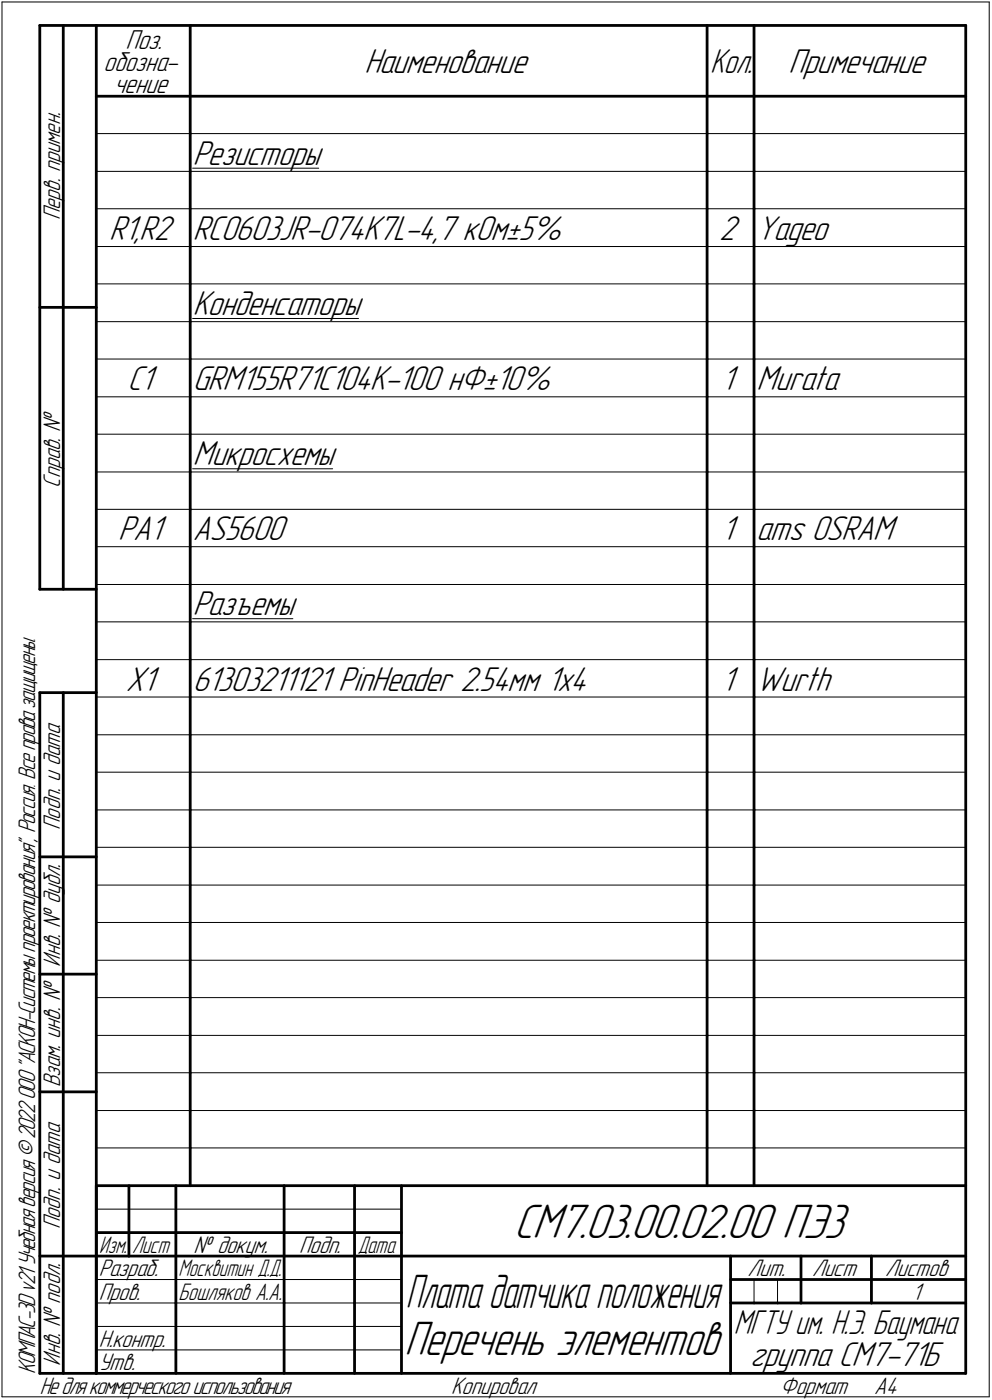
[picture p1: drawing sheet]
<svg xmlns="http://www.w3.org/2000/svg" width="211mm" height="298mm" viewBox="0 0 211 298" stroke-linecap="round" stroke-linejoin="round" font-family="sans-serif">
<defs><g id="words">
<g font-size="10.9">
<text x="109.3" y="263.5">СМ7.03.00.02.00 ПЭ3</text>
<text x="86.1" y="288.5">Перечень элементов</text>
</g>
<text font-size="10.6" x="86.4" y="278.5">Плата датчика положения</text>
<g font-size="7.8">
<text x="77.5" y="15.5">Наименование</text>
<text x="167.8" y="15.5">Примечание</text>
<text x="41" y="35">Резисторы</text>
<text x="23.2" y="51">R1,R2</text>
<text x="41" y="51">RC0603JR-074K7L-4,7 кОм±5%</text>
<text x="153" y="51">2</text>
<text x="161" y="51">Yageo</text>
<text x="41" y="67">Конденсаторы</text>
<text x="27.1" y="83">C1</text>
<text x="41" y="83">GRM155R71C104K-100 нФ±10%</text>
<text x="153.5" y="83">1</text>
<text x="161" y="83">Murata</text>
<text x="41" y="99">Микросхемы</text>
<text x="25.2" y="115">PA1</text>
<text x="41" y="115">AS5600</text>
<text x="153.5" y="115">1</text>
<text x="161" y="115">ams OSRAM</text>
<text x="41" y="131">Разъемы</text>
<text x="26.7" y="147">X1</text>
<text x="41" y="147">61303211121 PinHeader 2.54мм 1x4</text>
<text x="153.5" y="147">1</text>
<text x="161" y="147">Wurth</text>
<text x="159.6" y="291">группа СМ7-71Б</text>
</g>
<g font-size="7.7">
<text x="151.1" y="15.5">Кол.</text>
<text x="156.1" y="284.1">МГТУ им. Н.Э. Баумана</text>
</g>
<g font-size="6.2">
<text x="26.7" y="10.5">Поз.</text>
<text x="22" y="15.1">обозна-</text>
<text x="24.2" y="19.8">чение</text>
</g>
<g font-size="5.4">
<text x="12.8" y="46.9" transform="rotate(-90 12.8 46.9)">Перв. примен.</text>
<text x="12.8" y="103.8" transform="rotate(-90 12.8 103.8)">Справ. №</text>
<text x="12.8" y="176.7" transform="rotate(-90 12.8 176.7)">Подп. и дата</text>
<text x="12.8" y="205.8" transform="rotate(-90 12.8 205.8)">Инв. № дубл.</text>
<text x="12.8" y="231.6" transform="rotate(-90 12.8 231.6)">Взам. инв. №</text>
<text x="12.8" y="261.7" transform="rotate(-90 12.8 261.7)">Подп. и дата</text>
<text x="41.2" y="266.8">№ докум.</text>
<text x="63.6" y="266.8">Подп.</text>
<text x="21" y="271.8">Разраб.</text>
<text x="159.1" y="271.8">Лит.</text>
<text x="172.8" y="271.8">Лист</text>
<text x="188.3" y="271.8">Листов</text>
<text x="21" y="276.8">Пров.</text>
<text x="194.1" y="276.8">1</text>
<text x="21" y="286.8">Н.контр.</text>
<text x="7.5" y="292.5" transform="rotate(-90 7.5 292.5)">КОМПАС-3Dv21 Учебнаяверсия©2022ООО&quot;АСКОН-Системыпроектирования&quot;, Россия. Всеправазащищены.</text>
<text x="12.8" y="290.8" transform="rotate(-90 12.8 290.8)">Инв. № подл.</text>
<text x="21" y="291.8">Утв.</text>
<text x="8.5" y="296.7">Недлякоммерческогоиспользования</text>
<text x="96" y="296.8">Копировал</text>
<text x="166" y="296.8">Формат</text>
<text x="186" y="296.8">A4</text>
</g>
<g font-size="5.3">
<text x="21.1" y="266.8">Изм.</text>
<text x="28.1" y="266.8">Лист</text>
<text x="76.1" y="266.8">Дата</text>
<text x="38" y="271.8">Москвитин Д.Д.</text>
<text x="38" y="276.8">Бошляков А.А.</text>
</g>
</g></defs>
<g fill="none" stroke="#000" stroke-width=".21">
<path d="M.4 .4h210.1zM.4 .4v297zM210.5 .4v297zM20.5 28.4h20zM20.5 36.5h20zM40.5 28.4h110zM40.5 36.5h110zM41 35.8h26.8zM150.5 28.4h9.9zM150.5 36.5h9.9zM160.4 28.4h45.1zM160.4 36.5h45.1z"/>
<path d="M20.5 44.4h20zM20.5 52.5h20zM40.5 44.4h110zM40.5 52.5h110zM150.5 44.4h9.9zM150.5 52.5h9.9zM160.4 44.4h45.1zM160.4 52.5h45.1zM20.5 60.5h20zM20.5 68.5h20zM20.5 76.5h20zM40.5 60.5h110z"/>
<path d="M40.5 68.5h110zM40.5 76.5h110zM41 67.8h35.3zM150.5 60.5h9.9zM150.5 68.5h9.9zM150.5 76.5h9.9zM160.4 60.5h45.1zM160.4 68.5h45.1zM160.4 76.5h45.1zM20.5 84.5h20zM20.5 92.5h20zM40.5 84.5h110z"/>
<path d="M40.5 92.5h110zM41 99.8h29.8zM150.5 84.5h9.9zM150.5 92.5h9.9zM160.4 84.5h45.1zM160.4 92.5h45.1zM20.5 100.5h20zM20.5 108.5h20zM20.5 116.4h20zM40.5 100.5h110zM40.5 108.5h110zM40.5 116.4h110z"/>
<path d="M150.5 100.5h9.9zM150.5 108.5h9.9zM150.5 116.4h9.9zM160.4 100.5h45.1zM160.4 108.5h45.1zM160.4 116.4h45.1zM20.5 124.5h20zM20.5 132.4h20zM40.5 124.5h110zM40.5 132.4h110zM41 131.7h21.3zM150.5 124.5h9.9z"/>
<path d="M150.5 132.4h9.9zM160.4 124.5h45.1zM160.4 132.4h45.1zM20.5 140.5h20zM20.5 148.4h20zM20.5 156.5h20zM40.5 140.5h110zM40.5 148.4h110zM40.5 156.5h110zM150.5 140.5h9.9zM150.5 148.4h9.9zM150.5 156.5h9.9z"/>
<path d="M160.4 140.5h45.1zM160.4 148.4h45.1zM160.4 156.5h45.1zM20.5 164.4h20zM20.5 172.5h20zM40.5 164.4h110zM40.5 172.5h110zM150.5 164.4h9.9zM150.5 172.5h9.9zM160.4 164.4h45.1zM160.4 172.5h45.1zM20.5 180.4h20z"/>
<path d="M20.5 188.5h20zM20.5 196.4h20zM40.5 180.4h110zM40.5 188.5h110zM40.5 196.4h110zM150.5 180.4h9.9zM150.5 188.5h9.9zM150.5 196.4h9.9zM160.4 180.4h45.1zM160.4 188.5h45.1zM160.4 196.4h45.1zM20.5 204.5h20z"/>
<path d="M20.5 212.4h20zM40.5 204.5h110zM40.5 212.4h110zM150.5 204.5h9.9zM150.5 212.4h9.9zM160.4 204.5h45.1zM160.4 212.4h45.1zM20.5 220.5h20zM20.5 228.4h20zM20.5 236.5h20zM40.5 220.5h110zM40.5 228.4h110z"/>
<path d="M40.5 236.5h110zM150.5 220.5h9.9zM150.5 228.4h9.9zM150.5 236.5h9.9zM160.4 220.5h45.1zM160.4 228.4h45.1zM160.4 236.5h45.1zM20.5 257.5h64.9zM20.5 244.4h20zM40.5 244.4h110zM150.5 244.4h9.9zM160.4 244.4h45.1z"/>
<path d="M20.5 272.5h16.9zM20.5 277.5h16.9zM37.4 272.5h23.1zM37.4 277.5h23.1zM60.5 272.5h14.9zM60.5 277.5h14.9zM75.4 272.5h10zM75.4 277.5h10zM160.4 272.5v5zM165.4 272.5v5zM.4 297.4h210.1zM20.5 282.4h64.9z"/>
<path d="M20.5 287.4h64.9z"/>
</g>
<g fill="none" stroke="#000" stroke-width=".59">
<path d="M8.5 5.4v120.1zM8.5 5.4h12zM13.5 5.4v120.1zM20.5 5.4h185zM20.5 5.4v287zM40.5 5.4v15.1zM150.5 5.4v15.1zM160.4 5.4v15.1zM205.5 5.4v287zM20.5 20.5h185zM40.5 20.5v7.9zM40.5 28.4v8.1z"/>
<path d="M40.5 36.5v7.9zM150.5 20.5v7.9zM150.5 28.4v8.1zM150.5 36.5v7.9zM160.4 20.5v7.9zM160.4 28.4v8.1zM160.4 36.5v7.9zM40.5 44.4v8.1zM40.5 52.5v8zM150.5 44.4v8.1zM150.5 52.5v8zM160.4 44.4v8.1z"/>
<path d="M160.4 52.5v8zM8.5 65.4h12zM40.5 60.5v8zM40.5 68.5v8zM40.5 76.5v8zM150.5 60.5v8zM150.5 68.5v8zM150.5 76.5v8zM160.4 60.5v8zM160.4 68.5v8zM160.4 76.5v8zM40.5 84.5v8z"/>
<path d="M40.5 92.5v8zM150.5 84.5v8zM150.5 92.5v8zM160.4 84.5v8zM160.4 92.5v8zM40.5 100.5v8zM40.5 108.5v7.9zM40.5 116.4v8.1zM150.5 100.5v8zM150.5 108.5v7.9zM150.5 116.4v8.1zM160.4 100.5v8z"/>
<path d="M160.4 108.5v7.9zM160.4 116.4v8.1zM8.5 125.5h12zM40.5 124.5v7.9zM40.5 132.4v8.1zM150.5 124.5v7.9zM150.5 132.4v8.1zM160.4 124.5v7.9zM160.4 132.4v8.1zM8.5 147.5v144.9zM8.5 147.5h12zM13.5 147.5v144.9z"/>
<path d="M40.5 140.5v7.9zM40.5 148.4v8.1zM40.5 156.5v7.9zM150.5 140.5v7.9zM150.5 148.4v8.1zM150.5 156.5v7.9zM160.4 140.5v7.9zM160.4 148.4v8.1zM160.4 156.5v7.9zM40.5 164.4v8.1zM40.5 172.5v7.9zM150.5 164.4v8.1z"/>
<path d="M150.5 172.5v7.9zM160.4 164.4v8.1zM160.4 172.5v7.9zM8.5 182.5h12zM40.5 180.4v8.1zM40.5 188.5v7.9zM40.5 196.4v8.1zM150.5 180.4v8.1zM150.5 188.5v7.9zM150.5 196.4v8.1zM160.4 180.4v8.1zM160.4 188.5v7.9z"/>
<path d="M160.4 196.4v8.1zM8.5 207.4h12zM40.5 204.5v7.9zM40.5 212.4v8.1zM150.5 204.5v7.9zM150.5 212.4v8.1zM160.4 204.5v7.9zM160.4 212.4v8.1zM8.5 232.5h12zM40.5 220.5v7.9zM40.5 228.4v8.1zM40.5 236.5v7.9z"/>
<path d="M150.5 220.5v7.9zM150.5 228.4v8.1zM150.5 236.5v7.9zM160.4 220.5v7.9zM160.4 228.4v8.1zM160.4 236.5v7.9zM20.5 252.5h185zM20.5 252.5v39.9zM27.4 252.5v15zM37.4 252.5v25zM40.5 244.4v8.1zM60.5 252.5v25z"/>
<path d="M75.4 252.5v25zM85.4 252.5v39.9zM150.5 244.4v8.1zM160.4 244.4v8.1zM8.5 267.5h12zM20.5 262.5h6.9zM20.5 267.5h6.9zM27.4 262.5h10zM27.4 267.5h10zM37.4 277.5v14.9zM37.4 262.5h23.1zM37.4 267.5h23.1z"/>
<path d="M60.5 277.5v14.9zM60.5 262.5h14.9zM60.5 267.5h14.9zM75.4 277.5v14.9zM75.4 262.5h10zM75.4 267.5h10zM85.4 267.5h120.1zM155.4 267.5v24.9zM155.4 272.5h15zM155.4 277.5h5zM160.4 277.5h5zM165.4 277.5h5z"/>
<path d="M170.4 267.5v10zM170.4 272.5h35.1zM170.4 277.5h15zM185.4 267.5v10zM185.4 277.5h20.1zM8.5 292.4h12zM20.5 292.4h185z"/>
</g>
<use href="#words"/>
</svg>
